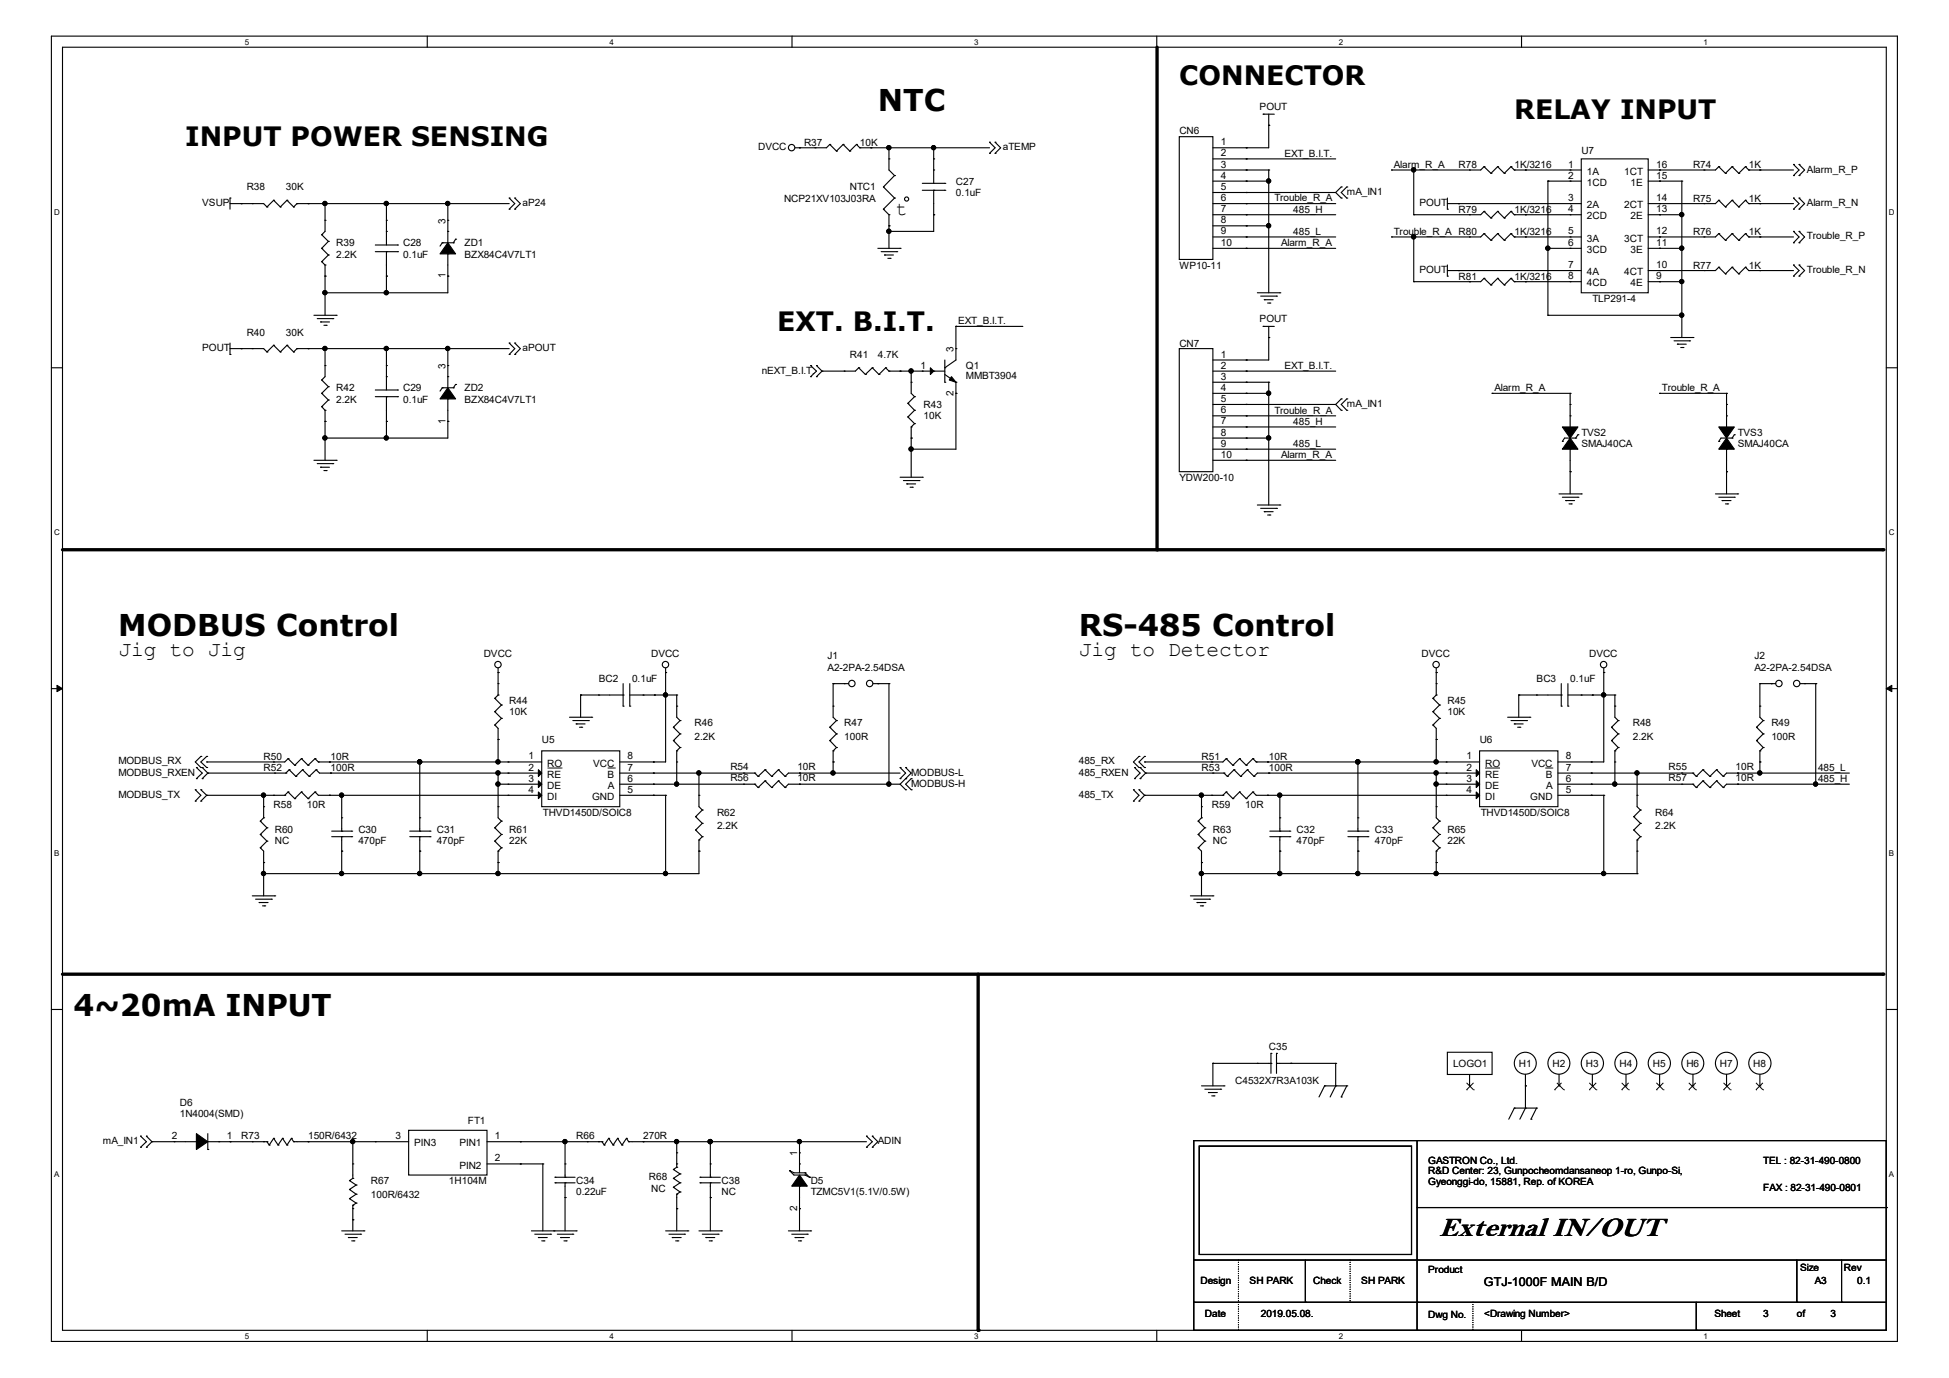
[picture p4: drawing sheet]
<svg xmlns="http://www.w3.org/2000/svg" width="297mm" height="210mm" viewBox="0 0 297 210" stroke-linecap="round" stroke-linejoin="round" font-family="sans-serif">
<defs><g id="words">
<g font-size="4.6">
<text x="133.8" y="16.9">NTC</text>
<text x="18" y="96.9">MODBUS Control</text>
<text x="164.4" y="96.9">RS-485 Control</text>
<text x="11.2" y="154.8">4~20mA INPUT</text>
</g>
<text font-size="4.3" x="219.4" y="188.4">External IN/OUT</text>
<g font-size="4.1">
<text x="179.7" y="13">CONNECTOR</text>
<text x="28.2" y="22.3">INPUT POWER SENSING</text>
<text x="230.8" y="18.1">RELAY INPUT</text>
<text x="118.4" y="50.4">EXT. B.I.T.</text>
</g>
<g font-size="3.2">
<text x="18" y="99.9">Jig to Jig</text>
<text x="164.4" y="99.9">Jig to Detector</text>
</g>
<text font-size="3" x="136.5" y="32.8">t</text>
<text font-size="1.9" x="226.1" y="195.9">GTJ-1000F MAIN B/D</text>
<g font-size="1.5">
<text x="192" y="16.8">POUT</text>
<text x="115.5" y="22.9">DVCC</text>
<text x="122.5" y="22.2">R37</text>
<text x="131" y="22.2">10K</text>
<text x="152.8" y="22.9">aTEMP</text>
<text x="179.7" y="20.5">CN6</text>
<text x="186" y="22.1">1</text>
<text x="186" y="23.8">2</text>
<text x="195.7" y="23.9">EXT_B.I.T.</text>
<text x="241" y="23.4">U7</text>
<text x="37.6" y="29">R38</text>
<text x="43.6" y="29">30K</text>
<text x="129.5" y="29">NTC1</text>
<text x="145.7" y="28.2">C27</text>
<text x="145.7" y="29.9">0.1uF</text>
<text x="186" y="25.5">3</text>
<text x="186" y="27.2">4</text>
<text x="186" y="29">5</text>
<text x="205.2" y="29.7">mA_IN1</text>
<text x="212.4" y="25.6">Alarm_R_A</text>
<text x="222.3" y="25.6">R78</text>
<text x="230.8" y="25.6">1K/3216</text>
<text x="238.9" y="25.5">1</text>
<text x="238.9" y="27.2">2</text>
<text x="241.8" y="26.6">1A</text>
<text x="241.8" y="28.3">1CD</text>
<text x="247.5" y="26.6">1CT</text>
<text x="248.5" y="28.3">1E</text>
<text x="252.4" y="27.2">15</text>
<text x="252.4" y="25.5">16</text>
<text x="258" y="25.6">R74</text>
<text x="266.5" y="25.6">1K</text>
<text x="275.4" y="26.3">Alarm_R_P</text>
<text x="30.8" y="31.4">VSUP</text>
<text x="67.9" y="34.1" transform="rotate(-90 67.9 34.1)">3</text>
<text x="79.6" y="31.4">aP24</text>
<text x="119.5" y="30.7">NCP21XV103J03RA</text>
<text x="186" y="30.6">6</text>
<text x="186" y="32.3">7</text>
<text x="186" y="34">8</text>
<text x="186" y="35.7">9</text>
<text x="194.2" y="30.7">Trouble_R_A</text>
<text x="197.1" y="32.4">485_H</text>
<text x="197.1" y="35.8">485_L</text>
<text x="212.4" y="35.8">Trouble_R_A R80</text>
<text x="216.3" y="31.4">POUT</text>
<text x="222.3" y="32.4">R79</text>
<text x="230.8" y="35.8">1K/3216</text>
<text x="230.8" y="32.4">1K/3216</text>
<text x="238.9" y="30.6">3</text>
<text x="238.9" y="32.3">4</text>
<text x="238.9" y="35.7">5</text>
<text x="241.8" y="31.7">2A</text>
<text x="241.8" y="33.4">2CD</text>
<text x="247.5" y="31.7">2CT</text>
<text x="248.5" y="33.4">2E</text>
<text x="252.4" y="35.7">12</text>
<text x="252.4" y="32.3">13</text>
<text x="252.4" y="30.6">14</text>
<text x="258" y="30.7">R75</text>
<text x="258" y="35.8">R76</text>
<text x="266.5" y="30.7">1K</text>
<text x="266.5" y="35.8">1K</text>
<text x="275.4" y="31.4">Alarm_R_N</text>
<text x="51.2" y="37.5">R39</text>
<text x="51.2" y="39.2">2.2K</text>
<text x="61.4" y="37.5">C28</text>
<text x="61.4" y="39.2">0.1uF</text>
<text x="70.8" y="37.5">ZD1</text>
<text x="70.8" y="39.2">BZX84C4V7LT1</text>
<text x="179.7" y="40.9">WP10-11</text>
<text x="186" y="37.5">10</text>
<text x="195.2" y="37.5">Alarm_R_A</text>
<text x="216.3" y="41.6">POUT</text>
<text x="238.9" y="37.5">6</text>
<text x="238.9" y="40.9">7</text>
<text x="241.8" y="36.8">3A</text>
<text x="241.8" y="38.6">3CD</text>
<text x="241.8" y="42">4A</text>
<text x="247.5" y="42">4CT</text>
<text x="247.5" y="36.8">3CT</text>
<text x="248.5" y="38.6">3E</text>
<text x="252.4" y="40.9">10</text>
<text x="252.4" y="37.5">11</text>
<text x="258" y="40.9">R77</text>
<text x="266.5" y="40.9">1K</text>
<text x="275.4" y="41.6">Trouble_R_N</text>
<text x="275.4" y="36.5">Trouble_R_P</text>
<text x="67.9" y="42.4" transform="rotate(-90 67.9 42.4)">1</text>
<text x="222.3" y="42.6">R81</text>
<text x="230.8" y="42.6">1K/3216</text>
<text x="238.9" y="42.5">8</text>
<text x="241.8" y="43.6">4CD</text>
<text x="242.7" y="46">TLP291-4</text>
<text x="248.5" y="43.6">4E</text>
<text x="252.4" y="42.5">9</text>
<text x="30.8" y="53.5">POUT</text>
<text x="37.6" y="51.1">R40</text>
<text x="43.6" y="51.1">30K</text>
<text x="79.6" y="53.5">aPOUT</text>
<text x="145.3" y="53.7" transform="rotate(-90 145.3 53.7)">3</text>
<text x="146" y="49.4">EXT_B.I.T.</text>
<text x="179.7" y="52.8">CN7</text>
<text x="192" y="49.1">POUT</text>
<text x="51.2" y="59.6">R42</text>
<text x="61.4" y="59.6">C29</text>
<text x="67.9" y="56.2" transform="rotate(-90 67.9 56.2)">3</text>
<text x="70.8" y="59.6">ZD2</text>
<text x="116.1" y="56.9">nEXT_B.I.T.</text>
<text x="129.5" y="54.5">R41</text>
<text x="133.8" y="54.5">4.7K</text>
<text x="140.3" y="56.2">1</text>
<text x="147.2" y="56.3">Q1</text>
<text x="147.2" y="57.8">MMBT3904</text>
<text x="186" y="54.5">1</text>
<text x="186" y="56.2">2</text>
<text x="186" y="57.9">3</text>
<text x="186" y="59.6">4</text>
<text x="195.7" y="56.2">EXT_B.I.T.</text>
<text x="227.7" y="59.6">Alarm_R_A</text>
<text x="253.3" y="59.6">Trouble_R_A</text>
<text x="51.2" y="61.3">2.2K</text>
<text x="61.4" y="61.3">0.1uF</text>
<text x="67.9" y="64.6" transform="rotate(-90 67.9 64.6)">1</text>
<text x="70.8" y="61.3">BZX84C4V7LT1</text>
<text x="140.7" y="62.2">R43</text>
<text x="140.7" y="63.9">10K</text>
<text x="145.3" y="60.3" transform="rotate(-90 145.3 60.3)">2</text>
<text x="186" y="61.3">5</text>
<text x="186" y="63">6</text>
<text x="186" y="64.7">7</text>
<text x="194.2" y="63">Trouble_R_A</text>
<text x="197.1" y="64.7">485_H</text>
<text x="205.2" y="62">mA_IN1</text>
<text x="186" y="66.4">8</text>
<text x="186" y="68.1">9</text>
<text x="186" y="69.8">10</text>
<text x="195.2" y="69.8">Alarm_R_A</text>
<text x="197.1" y="68.1">485_L</text>
<text x="241" y="66.5">TVS2</text>
<text x="241" y="68.2">SMAJ40CA</text>
<text x="264.8" y="66.5">TVS3</text>
<text x="264.8" y="68.2">SMAJ40CA</text>
<text x="179.7" y="73.3">YDW200-10</text>
<text x="73.7" y="100.2">DVCC</text>
<text x="99.2" y="100.2">DVCC</text>
<text x="126.1" y="100.5">J1</text>
<text x="216.6" y="100.2">DVCC</text>
<text x="242.2" y="100.2">DVCC</text>
<text x="267.4" y="100.5">J2</text>
<text x="77.6" y="107.3">R44</text>
<text x="91.2" y="103.9">BC2</text>
<text x="96.3" y="103.9">0.1uF</text>
<text x="126.1" y="102.2">A2-2PA-2.54DSA</text>
<text x="220.6" y="107.3">R45</text>
<text x="234.2" y="103.9">BC3</text>
<text x="239.3" y="103.9">0.1uF</text>
<text x="267.4" y="102.2">A2-2PA-2.54DSA</text>
<text x="77.6" y="109">10K</text>
<text x="82.6" y="113.2">U5</text>
<text x="105.8" y="110.7">R46</text>
<text x="105.8" y="112.7">2.2K</text>
<text x="128.7" y="110.7">R47</text>
<text x="128.7" y="112.7">100R</text>
<text x="220.6" y="109">10K</text>
<text x="225.5" y="113.2">U6</text>
<text x="248.8" y="110.7">R48</text>
<text x="248.8" y="112.7">2.2K</text>
<text x="269.9" y="110.7">R49</text>
<text x="269.9" y="112.7">100R</text>
<text x="18" y="116.5">MODBUS_RX</text>
<text x="18" y="118.2">MODBUS_RXEN</text>
<text x="40.2" y="115.8">R50</text>
<text x="40.2" y="117.5">R52</text>
<text x="50.4" y="115.8">10R</text>
<text x="50.4" y="117.5">100R</text>
<text x="80.5" y="115.7">1</text>
<text x="80.5" y="117.4">2</text>
<text x="80.5" y="119.1">3</text>
<text x="83.4" y="116.8">RO</text>
<text x="83.4" y="118.5">RE</text>
<text x="90.4" y="116.8">VCC</text>
<text x="92.6" y="118.5">B</text>
<text x="95.6" y="115.7">8</text>
<text x="95.6" y="119.1">6</text>
<text x="95.6" y="117.4">7</text>
<text x="111.3" y="117.3">R54</text>
<text x="111.3" y="119">R56</text>
<text x="121.5" y="117.3">10R</text>
<text x="121.5" y="119">10R</text>
<text x="138.9" y="118.2">MODBUS-L</text>
<text x="138.9" y="119.9">MODBUS-H</text>
<text x="164.4" y="116.5">485_RX</text>
<text x="164.4" y="118.2">485_RXEN</text>
<text x="183.1" y="117.5">R53</text>
<text x="183.1" y="115.8">R51</text>
<text x="193.3" y="117.5">100R</text>
<text x="193.3" y="115.8">10R</text>
<text x="223.4" y="115.7">1</text>
<text x="223.4" y="117.4">2</text>
<text x="223.4" y="119.1">3</text>
<text x="226.3" y="116.8">RO</text>
<text x="226.3" y="118.5">RE</text>
<text x="233.4" y="116.8">VCC</text>
<text x="235.6" y="118.5">B</text>
<text x="238.6" y="115.7">8</text>
<text x="238.6" y="119.1">6</text>
<text x="238.6" y="117.4">7</text>
<text x="254.3" y="119">R57</text>
<text x="254.3" y="117.3">R55</text>
<text x="264.5" y="119">10R</text>
<text x="264.5" y="117.3">10R</text>
<text x="277" y="117.5">485_L</text>
<text x="277" y="119.2">485_H</text>
<text x="18" y="121.6">MODBUS_TX</text>
<text x="41.7" y="123.1">R58</text>
<text x="46.8" y="123.1">10R</text>
<text x="80.5" y="120.8">4</text>
<text x="82.7" y="124.3">THVD1450D/SOIC8</text>
<text x="83.4" y="121.9">DI</text>
<text x="83.4" y="120.2">DE</text>
<text x="90.2" y="121.9">GND</text>
<text x="92.6" y="120.2">A</text>
<text x="95.6" y="120.8">5</text>
<text x="109.3" y="124.3">R62</text>
<text x="164.4" y="121.6">485_TX</text>
<text x="184.7" y="123.1">R59</text>
<text x="189.7" y="123.1">10R</text>
<text x="223.4" y="120.8">4</text>
<text x="225.6" y="124.3">THVD1450D/SOIC8</text>
<text x="226.3" y="121.9">DI</text>
<text x="226.3" y="120.2">DE</text>
<text x="233.2" y="121.9">GND</text>
<text x="235.6" y="120.2">A</text>
<text x="238.6" y="120.8">5</text>
<text x="252.2" y="124.3">R64</text>
<text x="41.9" y="126.9">R60</text>
<text x="41.9" y="128.6">NC</text>
<text x="54.6" y="126.9">C30</text>
<text x="54.6" y="128.6">470pF</text>
<text x="66.6" y="126.9">C31</text>
<text x="66.6" y="128.6">470pF</text>
<text x="77.6" y="126.9">R61</text>
<text x="77.6" y="128.6">22K</text>
<text x="109.3" y="126.4">2.2K</text>
<text x="184.8" y="126.9">R63</text>
<text x="184.8" y="128.6">NC</text>
<text x="197.6" y="126.9">C32</text>
<text x="197.6" y="128.6">470pF</text>
<text x="209.5" y="126.9">C33</text>
<text x="209.5" y="128.6">470pF</text>
<text x="220.6" y="126.9">R65</text>
<text x="220.6" y="128.6">22K</text>
<text x="252.2" y="126.4">2.2K</text>
<text x="193.3" y="160.1">C35</text>
<text x="188.2" y="165.1">C4532X7R3A103K</text>
<text x="221.4" y="162.6">LOGO1</text>
<text x="231.5" y="162.6">H1</text>
<text x="236.6" y="162.6">H2</text>
<text x="241.7" y="162.6">H3</text>
<text x="246.8" y="162.6">H4</text>
<text x="251.9" y="162.6">H5</text>
<text x="257" y="162.6">H6</text>
<text x="262.1" y="162.6">H7</text>
<text x="267.2" y="162.6">H8</text>
<text x="26.2" y="173.6">2</text>
<text x="27.4" y="168.6">D6</text>
<text x="27.4" y="170.3">1N4004(SMD)</text>
<text x="34.5" y="173.6">1</text>
<text x="36.7" y="173.7">R73</text>
<text x="47" y="173.7">150R/6432</text>
<text x="60.2" y="173.6">3</text>
<text x="71.3" y="171.3">FT1</text>
<text x="75.4" y="173.6">1</text>
<text x="87.8" y="173.7">R66</text>
<text x="98" y="173.7">270R</text>
<text x="15.7" y="174.3">mA_IN1</text>
<text x="63.1" y="174.7">PIN3</text>
<text x="70" y="174.7">PIN1</text>
<text x="70" y="178.1">PIN2</text>
<text x="75.4" y="177">2</text>
<text x="98.9" y="179.8">R68</text>
<text x="121.5" y="176.2" transform="rotate(-90 121.5 176.2)">1</text>
<text x="133.8" y="174.3">ADIN</text>
<text x="217.6" y="177.4">GASTRON Co., Ltd.</text>
<text x="217.6" y="179">R&amp;D Center: 23, Gunpocheomdansaneop 1-ro, Gunpo-Si,</text>
<text x="268.7" y="177.4">TEL : 82-31-490-0800</text>
<text x="56.5" y="180.5">R67</text>
<text x="56.5" y="182.5">100R/6432</text>
<text x="68.4" y="180.5">1H104M</text>
<text x="87.8" y="180.5">C34</text>
<text x="87.8" y="182.2">0.22uF</text>
<text x="99.2" y="181.7">NC</text>
<text x="109.9" y="180.5">C38</text>
<text x="109.9" y="182.2">NC</text>
<text x="121.5" y="184.5" transform="rotate(-90 121.5 184.5)">2</text>
<text x="123.5" y="180.5">D5</text>
<text x="123.5" y="182.2">TZMC5V1(5.1V/0.5W)</text>
<text x="217.6" y="180.6">Gyeonggi-do, 15881, Rep. of KOREA</text>
<text x="268.7" y="181.5">FAX : 82-31-490-0801</text>
<text x="182.9" y="195.6">Design</text>
<text x="190.4" y="195.6">SH PARK</text>
<text x="200.1" y="195.6">Check</text>
<text x="207.4" y="195.6">SH PARK</text>
<text x="217.6" y="193.9">Product</text>
<text x="274.3" y="193.8">Size</text>
<text x="276.5" y="195.6">A3</text>
<text x="281" y="193.8">Rev</text>
<text x="283" y="195.6">0.1</text>
<text x="183.6" y="200.7">Date</text>
<text x="192.1" y="200.7">2019.05.08.</text>
<text x="217.6" y="200.9">Dwg No.</text>
<text x="226.2" y="200.7">&lt;Drawing Number&gt;</text>
<text x="261.3" y="200.7">Sheet</text>
<text x="268.7" y="200.7">3</text>
<text x="273.8" y="200.7">of</text>
<text x="279" y="200.7">3</text>
</g>
<g font-size="1.2">
<text x="37.3" y="6.8">5</text>
<text x="92.9" y="6.8">4</text>
<text x="148.5" y="6.8">3</text>
<text x="204" y="6.8">2</text>
<text x="259.6" y="6.8">1</text>
<text x="8.3" y="32.7">D</text>
<text x="287.8" y="32.7">D</text>
<text x="8.3" y="81.6">C</text>
<text x="287.8" y="81.6">C</text>
<text x="8.3" y="130.5">B</text>
<text x="287.8" y="130.5">B</text>
<text x="8.3" y="179.4">A</text>
<text x="287.8" y="179.4">A</text>
<text x="37.3" y="204">5</text>
<text x="92.9" y="204">4</text>
<text x="148.5" y="204">3</text>
<text x="204" y="204">2</text>
<text x="259.6" y="204">1</text>
</g>
</g></defs>
<path d="M7.8 5.5h281.3v198.9h-281.3zM9.5 7.2h277.9v195.5h-277.9z" fill="none" stroke="#000" stroke-width=".17"/>
<g fill="#fff">
<path d="M37.3 5.7h.6v1.3h-.6z"/>
<path d="M37.3 202.9h.6v1.4h-.6z"/>
</g>
<path d="M65.1 5.5v1.7M65.1 202.7v1.7" fill="none" stroke="#000" stroke-width=".17"/>
<g fill="#fff">
<path d="M92.9 5.7h.6v1.3h-.6z"/>
<path d="M92.9 202.9h.6v1.4h-.6z"/>
</g>
<path d="M120.7 5.5v1.7M120.7 202.7v1.7" fill="none" stroke="#000" stroke-width=".17"/>
<g fill="#fff">
<path d="M148.5 5.7h.6v1.3h-.6z"/>
<path d="M148.5 202.9h.6v1.4h-.6z"/>
</g>
<path d="M176.3 5.5v1.7M176.3 202.7v1.7" fill="none" stroke="#000" stroke-width=".17"/>
<g fill="#fff">
<path d="M204 5.7h.7v1.3h-.7z"/>
<path d="M204 202.9h.7v1.4h-.7z"/>
</g>
<path d="M231.9 5.5v1.7M231.9 202.7v1.7" fill="none" stroke="#000" stroke-width=".17"/>
<g fill="#fff">
<path d="M259.6 5.7h.7v1.3h-.7z"/>
<path d="M259.6 202.9h.7v1.4h-.7z"/>
<path d="M8.3 31.6h.8v1.4h-.8z"/>
<path d="M287.9 31.6h.8v1.4h-.8z"/>
<path d="M8.3 80.5h.8v1.3h-.8z"/>
<path d="M287.9 80.5h.8v1.3h-.8z"/>
</g>
<path d="M7.8 56h1.7M287.4 56h1.7" fill="none" stroke="#000" stroke-width=".17"/>
<g fill="#fff">
<path d="M8.3 129.4h.7v1.3h-.7z"/>
<path d="M287.9 129.4h.7v1.3h-.7z"/>
</g>
<path d="M7.8 104.9h1.7M287.4 104.9h1.7" fill="none" stroke="#000" stroke-width=".17"/>
<path d="M8.7 104.4l.8 .5-.8 .5zM287.4 104.9l.9-.5v1z" fill="#000" stroke="#000" stroke-width=".15"/>
<g fill="#fff">
<path d="M8.3 178.3h.7v1.3h-.7z"/>
<path d="M287.9 178.3h.7v1.3h-.7z"/>
</g>
<g fill="none" stroke="#000" stroke-width=".17">
<path d="M192.5 17.4h.1M192.5 17.4h1.7M193.3 19.1h.1M193.3 17.4v5.1h-8.5M35.1 30.2h.1M35.1 31h5.1l.5 .5M35.1 30.2v1.7M36.7 31h.1M38.4 31h.1M40.7 31.5h.1M41.7 30.5h.1M41.7 30.5l-1 1"/>
<path d="M41.7 30.5l1 1M42.7 31.5h.1M43.7 30.5h.1M43.7 30.5l-1 1M43.7 30.5l1 1M44.7 31.5h.1M45.3 31h.1M45.3 31h32.3M45.3 31l-.6 .5M46.9 31h.1M49 35.8h.1M49 37.8h.1"/>
<path d="M49 39.9h.1M49 35.8l1 1M49 37.8l1 1.1M49 39.9l.5 .5M49.5 31h.1M49.5 33.6h.1M49.5 31v4.3l-.5 .5M50 36.8h.1M50 38.9h.1M50 36.8l-1 1M50 38.9l-1 1M57.2 38.4h3.4"/>
<path d="M57.2 37.3h3.4M58.9 31h.1M58.9 38.4h.1M58.9 35.3h.1M58.9 33.6h.1M58.9 31v6.3M58.9 38.4v6.2M60.6 37.3h.1M60.6 38.4h.1M68.2 31h.1M68.2 31v2.6M77.6 30.2h.1"/>
<path d="M77.6 31.9h.1M77.6 30.2l.8 .8-.8 .9M78.4 30.2h.1M78.4 31.9h.1M78.4 30.2l.9 .8-.9 .9M121.2 22.5h3M121.8 22.5h.1M132.7 22.5h.1M132.7 22.5h18.1M133.8 37.8h3.4M134.3 38.4h2.4M134.6 28.5h.1"/>
<path d="M134.6 31.9h.1M134.6 28.5l1.7 1.7M134.6 31.9l.9 .8M134.8 38.9h.1M134.8 38.9h1.3M135.3 39.4h.3M135.5 22.5h.1M135.5 35.3h.1M135.5 34.4h.1M135.5 32.7h.1M135.5 24.2h.1M135.5 22.5v3.4l.8 .9"/>
<path d="M135.5 32.7v5.1M135.6 39.4h.1M136.3 26.8h.1M136.3 30.2h.1M136.3 26.8l-1.7 1.7M136.3 30.2l-1.7 1.7M136.7 38.4h.1M137.2 37.8h.1M140.5 27.9h3.5M140.5 29h3.5M142.3 22.5h.1M142.3 32.7h.1"/>
<path d="M142.3 29h.1M142.3 25.9h.1M142.3 24.2h.1M142.3 22.5v5.4M142.3 29v6.3h-6.8M144 27.9h.1M144 29h.1M150.8 21.7h.1M150.8 23.4h.1M150.8 21.7l.8 .8-.8 .9M151.6 21.7h.1M151.6 23.4h.1"/>
<path d="M151.6 21.7l.9 .8-.9 .9M179.7 20.8h5.1v18.7h-5.1zM184.8 31h18.7M184.8 24.2h18.7M184.8 25.9h8.5M184.8 27.6h8.5M184.8 29.3h18.7M184.8 32.7h18.7M184.8 34.4h8.5M184.8 36.1h18.7M184.8 37.8h18.7M189.9 22.5h.1"/>
<path d="M189.9 24.2h.1M189.9 25.9h.1M189.9 27.6h.1M189.9 29.3h.1M189.9 31h.1M189.9 32.7h.1M189.9 34.4h.1M189.9 36.1h.1M189.9 37.8h.1M193.3 25.9h.1M193.3 34.4h.1M193.3 27.6h.1"/>
<path d="M193.3 25.9v18.7M203.5 29.3l.9 .9M204.4 28.5h.1M204.4 30.2h.1M204.4 28.5l-.9 .8M205.2 30.2h.1M205.2 28.5h.1M205.2 28.5l-.8 .8 .8 .9M212 25.9h.1M212 36.1h.1M212 36.1h11.9M215.4 25.9h.1"/>
<path d="M215.4 36.1h.1M215.4 32.7h.1M215.4 32.7h8.5M215.4 25.9v6.8M215.4 36.1v6.8M220.6 31.9h.1M220.6 31h20.4M220.6 30.2v1.7M222.2 31h.1M223.9 25.9h.1M226.1 25.4h.1M226.1 25.4l-.5 .5h-13.6"/>
<path d="M226.1 25.4l1.1 1M227.2 26.4h.1M228.2 25.4h.1M228.2 25.4l-1 1M228.2 25.4l1 1M229.2 26.4h.1M230.3 25.4h.1M230.3 25.4l-1.1 1M230.3 25.4l.5 .5M230.8 25.9h.1M230.8 25.9h10.2M232.5 25.9h.1"/>
<path d="M232.5 32.7h.1M232.5 36.1h.1M232.5 32.7h8.5M232.5 36.1h8.5M235.9 27.6h.1M235.9 37.8h.1M235.9 27.6h5.1M235.9 37.8h5.1M235.9 27.6v20.4M239.3 25.9h.1M239.3 27.6h.1M239.3 31h.1"/>
<path d="M239.3 32.7h.1M239.3 36.1h.1M239.3 37.8h.1M241 24.2h10.2v20.4h-10.2zM251.2 25.9h8.5M251.2 27.6h5.1M251.2 32.7h5.1M251.2 37.8h5.1M252.9 25.9h.1M252.9 31h.1M252.9 36.1h.1M252.9 27.6h.1"/>
<path d="M252.9 32.7h.1M252.9 37.8h.1M256.3 27.6h.1M256.3 32.7h.1M256.3 37.8h.1M256.3 27.6v23.8M259.7 31h.1M259.7 36.1h.1M261.9 30.5h.1M261.9 35.6h.1M261.9 30.5l-.5 .5h-10.2M261.9 35.6l-.5 .5h-10.2"/>
<path d="M261.9 30.5l1 1M261.9 35.6l1 1M262.9 31.5h.1M262.9 36.6h.1M263.9 30.5h.1M263.9 35.6h.1M263.9 30.5l-1 1M263.9 30.5l1.1 1M263.9 35.6l-1 1M263.9 35.6l1.1 1M265 31.5h.1M265 36.6h.1"/>
<path d="M266 30.5h.1M266 35.6h.1M266 30.5l-1 1M266 30.5l.5 .5M266 35.6l-1 1M266 35.6l.5 .5M266.5 31h.1M266.5 36.1h.1M266.5 31h6.8M266.5 36.1h6.8M268.2 25.9h.1M268.2 31h.1"/>
<path d="M268.2 36.1h.1M268.2 25.9h5.1M273.3 30.2h.1M273.3 31.9h.1M273.3 25.1h.1M273.3 26.8h.1M273.3 35.3h.1M273.3 37h.1M273.3 30.2l.9 .8-.9 .9M273.3 25.1l.9 .8-.9 .9M273.3 35.3l.9 .8-.9 .9M274.2 30.2h.1"/>
<path d="M274.2 31.9h.1M274.2 25.1h.1M274.2 26.8h.1M274.2 35.3h.1M274.2 37h.1M274.2 30.2l.8 .8-.8 .9M274.2 25.1l.8 .8-.8 .9M274.2 35.3l.8 .8-.8 .9M35.1 54h.1M35.1 53.1h5.1l.5 .5M35.1 52.3v1.7M36.7 53.1h.1"/>
<path d="M38.4 53.1h.1M40.7 53.6h.1M41.7 52.6h.1M41.7 52.6l-1 1M41.7 52.6l1 1M42.7 53.6h.1M43.7 52.6h.1M43.7 52.6l-1 1M43.7 52.6l1 1M44.7 53.6h.1M45.3 53.1h.1M45.3 53.1h32.3"/>
<path d="M45.3 53.1l-.6 .5M46.9 53.1h.1M47.8 48h3.4M48.3 48.6h2.4M48.9 49.1h.1M48.9 49.1h1.3M49.4 49.6h.3M49.5 44.6h.1M49.5 42.1h.1M49.5 53.1h.1M49.5 40.4h.1M49.5 40.4v7.6"/>
<path d="M49.5 53.1v2.6M49.7 49.6h.1M50.7 48.6h.1M51.2 48h.1M57.2 59.4h3.4M58.9 42.1h.1M58.9 44.6h.1M58.9 53.1h.1M58.9 57.4h.1M58.9 55.7h.1M58.9 53.1v6.3M60.6 59.4h.1"/>
<path d="M67.4 59.1h.1M67.4 59.1l-.3 .5M67.4 59.1h1.7M68.2 42.1h.1M68.2 53.1h.1M68.2 57.4h.1M68.2 55.7h.1M68.2 42.1v2.5h-18.7M68.2 53.1v6M69.1 59.1h.1M69.4 58.6h.1M69.4 58.6l-.3 .5"/>
<path d="M77.6 52.3h.1M77.6 54h.1M77.6 52.3l.8 .8-.8 .9M78.4 52.3h.1M78.4 54h.1M78.4 52.3l.9 .8-.9 .9M123.5 57.4h.1M123.5 55.7h.1M123.5 55.7l.9 .9-.9 .8M124.4 55.7h.1M124.4 57.4h.1M124.4 55.7l.9 .9"/>
<path d="M125.3 56.6h.1M125.3 56.6l-.9 .8M128.7 56.6h.1M130.9 56h.1M130.9 56l-.6 .6h-5M130.9 56l1 1.1M131.9 57.1h.1M132.9 56h.1M132.9 56l-1 1.1M132.9 56l1 1.1M133.9 57.1h.1M135 56h.1"/>
<path d="M135 56l-1.1 1.1M135 56l.5 .6M135.5 56.6h.1M135.5 56.6h8.5M137.2 56.6h.1M138.9 56.6h.1M138.9 58.3h.1M138.9 56.6v3.3l.5 .6M140.5 56.6h.1M142.3 56.6h.1M144 56h.1M144 58.3h.1"/>
<path d="M144 57.1l1.7 1.2M144 54.9v3.4M145.7 59.9h.1M145.7 49.7h.1M145.7 58.3h.1M145.7 53.1h.1M145.7 49.7v5.2l-1.7 1.1M145.7 58.3v10.2h-6.8M145.7 49.7h10.2M189.9 54.9h.1M189.9 56.6h.1M189.9 58.3h.1"/>
<path d="M189.9 59.9h.1M189.9 56.6h13.6M189.9 58.3h3.4M189.9 59.9h3.4M191.6 44.6h3.4M192.1 45.1h2.4M192.5 49.7h.1M192.5 49.7h1.7M192.7 45.7h.1M192.7 45.7h1.3M193.2 46.2h.3M193.3 51.4h.1"/>
<path d="M193.3 58.3h.1M193.3 59.9h.1M193.3 49.7v5.2h-3.4M193.3 58.3v18.7M193.5 46.2h.1M194.5 45.1h.1M195 44.6h.1M215.4 42.9h.1M215.4 42.9h8.5M220.6 42.1h.1M220.6 41.2h20.4M220.6 40.4v1.7"/>
<path d="M222.2 41.2h.1M223.9 42.9h.1M227.4 59.9h.1M227.4 59.9h11.9M232.5 42.9h.1M232.5 42.9h8.5M235.9 48h.1M235.9 48h20.4M239.3 59.9h.1M239.3 41.2h.1M239.3 42.9h.1M239.3 59.9v5.2"/>
<path d="M251.2 41.2h8.5M251.2 42.9h5.1M252.9 41.2h.1M252.9 42.9h.1M252.9 59.9h.1M252.9 59.9h10.2M254.6 51.4h3.4M255.1 51.9h2.4M255.6 52.5h.1M255.6 52.5h1.4M256.1 53h.4M256.3 48h.1"/>
<path d="M256.3 42.9h.1M256.5 53h.1M257.5 51.9h.1M258 51.4h.1M263.1 59.9h.1M263.1 59.9v5.2M268.2 41.2h.1M268.2 41.2h5.1M273.3 40.4h.1M273.3 42.1h.1M273.3 40.4l.9 .8-.9 .9M274.2 40.4h.1"/>
<path d="M274.2 42.1h.1M274.2 40.4l.8 .8-.8 .9M47.8 70.1h3.4M48.3 70.7h2.4M48.9 71.2h.1M48.9 71.2h1.3M49.4 71.7h.3M49.5 66.8h.1M49.5 64.2h.1M49.5 64.2v5.9M49.7 71.7h.1M50.7 70.7h.1"/>
<path d="M51.2 70.1h.1M57.2 60.5h3.4M58.9 64.2h.1M58.9 66.8h.1M58.9 60.5h.1M58.9 60.5v6.3M60.6 60.5h.1M68.2 64.2h.1M68.2 60.8h.1M68.2 60.8v6h-18.7M137.2 72.7h3.3M137.7 73.2h2.3"/>
<path d="M138.2 73.7h.1M138.2 73.7h1.3M138.3 61.5h.1M138.3 63.5h.1M138.3 61.5l1.1 1M138.3 63.5l1.1 1.1M138.7 74.3h.3M138.9 66.8h.1M138.9 68.5h.1M138.9 65.1h.1M138.9 65.1v7.6M139 74.3h.1"/>
<path d="M139.4 60.5h.1M139.4 62.5h.1M139.4 64.6h.1M139.4 60.5l-1.1 1M139.4 62.5l-1.1 1M139.4 64.6l-.5 .5M140 73.2h.1M140.5 72.7h.1M189.9 61.6h.1M189.9 63.4h.1M189.9 65.1h.1M189.9 66.8h.1"/>
<path d="M189.9 68.5h.1M189.9 70.1h.1M189.9 66.8h3.4M189.9 68.5h13.6M189.9 61.6h13.6M189.9 63.4h13.6M189.9 65.1h13.6M189.9 70.1h13.6M191.6 77h3.4M192.1 77.5h2.4M192.7 78h.1M192.7 78h1.3"/>
<path d="M193.2 78.5h.3M193.3 66.8h.1M193.5 78.5h.1M194.5 77.5h.1M195 77h.1M203.5 61.6l.9 .9M204.4 60.8h.1M204.4 62.5h.1M204.4 60.8l-.9 .8M205.2 62.5h.1M205.2 60.8h.1M205.2 60.8l-.8 .8 .8 .9"/>
<path d="M237.6 75.3h3.4M238.1 67.3h.1M238.1 75.8h2.4M238.6 76.3h.1M238.6 76.3h1.3M239.1 76.8h.3M239.3 71.9h.1M239.3 68.5h.1M239.3 63.4h.1M239.3 61.6h.1M239.3 68.5v6.8M239.4 76.8h.1"/>
<path d="M240.1 66.8h.1M240.1 66.8h-1.7l-.3 .5M240.5 75.8h.1M240.5 66.3h.1M240.5 66.3l-.4 .5M241 75.3h.1M261.4 75.3h3.4M261.9 67.3h.1M261.9 75.8h2.4M262.4 76.3h.1M262.4 76.3h1.4M262.9 76.8h.4"/>
<path d="M263.1 71.9h.1M263.1 68.5h.1M263.1 63.4h.1M263.1 61.6h.1M263.1 68.5v6.8M263.3 76.8h.1M263.9 66.8h.1M263.9 66.8h-1.6l-.4 .5M264.3 75.8h.1M264.3 66.3h.1M264.3 66.3l-.4 .5M264.8 75.3h.1"/>
<path d="M29.9 117h.1M29.9 118.7h.1M29.9 117l.9 .8-.9 .9M30.6 115.3h.1M30.6 117h.1M30.6 115.3l-.8 .8 .8 .9M30.8 118.7h.1M30.8 117h.1M30.8 117l.9 .8M31.5 116.1h.1M31.5 115.3h.1M31.5 117h.1"/>
<path d="M31.5 115.3l-.9 .8 .9 .9M31.7 117.8h.1M31.7 117.8h10.2M31.7 117.8l-.9 .9M41.7 116.1h.1M43.9 115.6h.1M43.9 115.6l-.5 .5h-11.9M43.9 115.6l1 1M44.9 116.6h.1M45.9 115.6h.1M45.9 115.6l-1 1M45.9 115.6l1 1"/>
<path d="M46.9 116.6h.1M48 115.6h.1M48 115.6l-1.1 1M48 115.6l.5 .5M48.5 116.1h.1M48.5 116.1h28.9M50.2 116.1h.1M50.4 117.8h.1M50.4 117.8h27M64 116.1h.1M64 116.1v10.6M75.9 117.8h.1"/>
<path d="M75.9 119.5h.1M75.9 116.1h.1M75.9 102.5h.1M75.9 112.7h.1M75.9 101.8v2.4M75.9 112.7v3.4M75.9 117.8v6.8l.5 .5M75.9 119.5h1.5M86.8 109.3h3.4M87.3 109.8h2.4M87.8 110.3h.1M87.8 110.3h1.4"/>
<path d="M88.3 110.8h.3M88.5 105.9h.1M88.5 105.9h2.7M88.5 105.9v3.4M88.6 110.8h.1M89.7 109.8h.1M90.2 109.3h.1M99.6 116.1h.1M99.6 119.5h.1M99.6 117.8h.1M99.6 117.8h15.4M99.6 119.5h15.4"/>
<path d="M99.7 105.9h.1M99.7 105.9h3.4M101.4 102.5h.1M101.4 105.9h.1M101.4 101.8v14.3h-1.8M102.6 110.8h.1M102.6 112.9h.1M102.6 110.8l1 1M102.6 112.9l1 1M103.1 119.5h.1M103.1 105.9h.1M103.1 114.4h.1"/>
<path d="M103.1 107.6h.1M103.1 116.1h.1M103.1 105.9v3.4l.5 .5M103.1 114.4v5.1M103.6 109.8h.1M103.6 111.8h.1M103.6 113.9h.1M103.6 109.8l-1 1M103.6 111.8l-1 1.1M103.6 113.9l-.5 .5M106.5 117.8h.1M106.5 117.8v5.1l.5 .5"/>
<path d="M113.3 117.8h.1M113.3 119.5h.1M115 117.8h.1M115 119.5h.1M115 117.8l.5 .5M115 119.5l.5 .5M115.5 118.3h.1M116.6 117.3h.1M116.6 119h.1M116.6 117.3l1 1M116.6 117.3l-1.1 1M116.6 119l1 1"/>
<path d="M116.6 119l-1.1 1M117.6 118.3h.1M118.6 117.3h.1M118.6 119h.1M118.6 117.3l1 1M118.6 117.3l-1 1M118.6 119l1 1M118.6 119l-1 1M119.6 118.3h.1M121.8 117.8h.1M121.8 119.5h.1M126.4 110.8h.1"/>
<path d="M126.4 112.9h.1M126.4 110.8l1.1 1M126.4 112.9l1.1 1M127 117.8h.1M127 104.2h.1M127 116.1h.1M127 114.4h.1M127 107.6h.1M127 104.2h1.7M127 104.2v5.1l.5 .5M127 114.4v3.4M127.5 109.8h.1"/>
<path d="M127.5 111.8h.1M127.5 113.9h.1M127.5 109.8l-1.1 1M127.5 111.8l-1.1 1.1M127.5 113.9l-.5 .5M133.8 104.2h.1M133.8 104.2h1.7M135.5 119.5h.1M135.5 104.2h.1M135.5 104.2v15.3M137.2 117h.1M137.2 118.7h.1"/>
<path d="M137.2 117.8h-17.1l-.5 .5M137.2 119.5h-17.1l-.5 .5M137.2 117l.8 .8-.8 .9M137.2 119.5l.8 .9M138 117h.1M138 118.7h.1M138 117l.9 .8-1.7 1.7M138.9 118.7h.1M138.9 118.7l-.9 .8 .9 .9M172.9 117h.1M172.9 118.7h.1M172.9 117l.8 .8-.8 .9"/>
<path d="M173.6 115.3h.1M173.6 117h.1M173.6 115.3l-.9 .8 .9 .9M173.7 118.7h.1M173.7 117h.1M173.7 117l.9 .8M174.4 116.1h.1M174.4 115.3h.1M174.4 117h.1M174.4 115.3l-.8 .8 .8 .9M174.6 117.8h.1M174.6 117.8h11.9"/>
<path d="M174.6 117.8l-.9 .9M184.7 116.1h.1M184.8 117.8h.1M186.5 117.8h.1M186.5 117.8l.5 .5M186.9 115.6h.1M186.9 115.6l-.5 .5h-12M186.9 115.6l1 1M187 118.3h.1M187.9 116.6h.1M188 117.3h.1M188 117.3l1.1 1"/>
<path d="M188 117.3l-1 1M188.9 115.6h.1M188.9 115.6l-1 1M188.9 115.6l1 1M189.1 118.3h.1M189.9 116.6h.1M190.1 117.3h.1M190.1 117.3l1 1M190.1 117.3l-1 1M190.9 115.6h.1M190.9 115.6l-1 1M190.9 115.6l.5 .5"/>
<path d="M191.1 118.3h.1M191.4 116.1h.1M191.4 116.1h34.1M193.2 116.1h.1M193.3 117.8h.1M206.9 116.1h.1M206.9 116.1v10.6M218.4 110.5h.1M218.4 108.5h.1M218.4 106.4h.1M218.4 110.5l.5 .5v5.1M218.4 108.5l1 1"/>
<path d="M218.4 106.4l1 1M218.9 117.8h.1M218.9 119.5h.1M218.9 116.1h.1M218.9 102.5h.1M218.9 112.7h.1M218.9 105.9h.1M218.9 104.2h.1M218.9 119.5h6.6M218.9 101.8v4.1M218.9 117.8v5.1M218.9 105.9l-.5 .5"/>
<path d="M219.4 109.5h.1M219.4 107.4h.1M219.4 109.5l-1 1M219.4 107.4l-1 1.1M220.4 116.1h.1M220.4 117.8h.1M220.4 119.5h.1M225.5 114.4h11.9v8.5h-11.9zM225.5 117.8h-33.9l-.5 .5M229.7 109.3h3.4M230.3 109.8h2.3M230.8 110.3h.1"/>
<path d="M230.8 110.3h1.3M231.3 110.8h.3M231.4 105.9h.1M231.4 105.9h6.5M231.4 105.9v3.4M231.6 110.8h.1M232.6 109.8h.1M233.1 109.3h.1M234.1 105.9h.1M237.4 117.8h18.9M237.4 119.5h20.6M237.9 107.6h.1"/>
<path d="M237.9 105.9h.1M237.9 104.2v3.4M238.9 107.6h.1M238.9 105.9h7.2M238.9 104.2v3.4M241 105.9h.1M242.5 116.1h.1M242.5 119.5h.1M242.5 117.8h.1M242.7 105.9h.1M244.4 105.9h.1M244.4 102.5h.1"/>
<path d="M244.4 101.8v14.3h-7M246.1 119.5h.1M246.1 105.9h.1M246.1 105.9v1.7M246.1 116.1v3.4M249.5 117.8h.1M249.5 117.8v5.1l.5 .5M256.3 119.5h.1M258 119.5h.1M258 119.5l.5 .5M259.5 119h.1M259.5 119l-1 1"/>
<path d="M259.5 119l1.1 1M261.6 119h.1M261.6 119l-1 1M261.6 119l1 1M264.8 117.8h.1M264.8 119.5h.1M264.8 117.8h17M267.7 110.8h.1M267.7 112.9h.1M267.7 110.8l1 1M267.7 112.9l1 1M268.2 117.8h.1"/>
<path d="M268.2 104.2h.1M268.2 116.1h.1M268.2 114.4h.1M268.2 107.6h.1M268.2 104.2v5.1l.5 .5M268.2 114.4v3.4M268.2 104.2h1.7M268.7 109.8h.1M268.7 111.8h.1M268.7 113.9h.1M268.7 109.8l-1 1M268.7 111.8l-1 1.1"/>
<path d="M268.7 113.9l-.5 .5M269.9 104.2h.1M275 104.2h1.7M276.7 119.5h.1M276.7 104.2h.1M276.7 104.2v15.3M281.8 119.5h-18.7l-.5 .5M29.8 120.4h.1M29.8 122.1h.1M29.8 120.4l.8 .8-.8 .9M30.6 122.1h.1M30.6 120.4h.1"/>
<path d="M30.6 120.4l.9 .8M31.5 121.2h.1M31.5 121.2h11.9M31.5 121.2l-.9 .9M38.4 136.5h3.5M38.9 137h2.5M39.5 137.5h.1M39.5 137.5h1.4M39.7 129.2h.1M39.7 127.2h.1M39.7 125.1h.1M39.7 129.2l.5 .5v6.8"/>
<path d="M39.7 127.2l1 1M39.7 125.1l1 1.1M40 138h.3M40.2 131.4h.1M40.2 133.1h.1M40.2 121.2h.1M40.2 124.6h.1M40.2 122.9h.1M40.2 121.2v3.4M40.2 124.6l-.5 .5M40.3 138h.1M40.7 128.2h.1"/>
<path d="M40.7 126.2h.1M40.7 128.2l-1 1M40.7 126.2l-1 1M41.4 137h.1M41.7 121.2h.1M41.9 136.5h.1M43.4 121.2h.1M43.9 120.7h.1M43.9 120.7l1 1M43.9 120.7l-.5 .5M44.9 121.7h.1M45.9 120.7h.1"/>
<path d="M45.9 120.7l1 1M45.9 120.7l-1 1M46.9 121.7h.1M48 120.7h.1M48 120.7l.5 .5h28.9M48 120.7l-1.1 1M50.2 121.2h.1M50.5 127.5h3.1M50.5 126.7h3.1M52.1 133.1h.1M52.1 129.7h.1M52.1 121.2h.1"/>
<path d="M52.1 126.7h.1M52.1 127.5h.1M52.1 124.6h.1M52.1 121.2v5.5M52.1 127.5v5.6M53.6 127.5h.1M53.6 126.7h.1M62.4 127.5h3.1M62.4 126.7h3.1M64 133.1h.1M64 129.7h.1M64 126.7h.1"/>
<path d="M64 127.5h.1M64 124.6h.1M64 127.5v5.6M65.5 127.5h.1M65.5 126.7h.1M75.4 126.2h.1M75.4 128.2h.1M75.4 126.2l1 1M75.4 128.2l1 1M75.9 131.4h.1M75.9 133.1h.1M75.9 129.7h.1"/>
<path d="M75.9 122.9h.1M75.9 129.7v3.4M76.4 125.1h.1M76.4 127.2h.1M76.4 129.2h.1M76.4 125.1l-1 1.1M76.4 127.2l-1 1M76.4 129.2l-.5 .5M99.6 121.2h.1M99.6 121.2h1.8M101.4 121.2h.1M101.4 133.1h.1"/>
<path d="M101.4 121.2v11.9M106 124.5h.1M106 126.5h.1M106 124.5l1 1M106 126.5l1 1M106.5 129.7h.1M106.5 128h.1M106.5 121.2h.1M106.5 128v5.1h-66.3M107 123.4h.1M107 125.5h.1M107 127.5h.1"/>
<path d="M107 123.4l-1 1.1M107 125.5l-1 1M107 127.5l-.5 .5M115.5 120h.1M117.6 120h.1M119.6 120h.1M138 120.4h.1M138.9 120.4h.1M172.7 120.4h.1M172.7 122.1h.1M172.7 120.4l.9 .8-.9 .9M173.6 122.1h.1"/>
<path d="M173.6 120.4h.1M173.6 120.4l.8 .8M174.4 121.2h.1M174.4 121.2h12M174.4 121.2l-.8 .9M181.4 136.5h3.4M181.9 137h2.4M182.4 137.5h.1M182.4 137.5h1.4M182.9 138h.4M183.1 133.1h.1M183.1 131.4h.1"/>
<path d="M183.1 121.2h.1M183.1 133.1h66.4M183.1 121.2v1.7M183.1 131.4v5.1M183.3 138h.1M184.3 137h.1M184.7 121.2h.1M184.8 136.5h.1M186.4 121.2h.1M186.9 120.7h.1M186.9 120.7l1 1M186.9 120.7l-.5 .5"/>
<path d="M187.9 121.7h.1M188.9 120.7h.1M188.9 120.7l1 1M188.9 120.7l-1 1M189.9 121.7h.1M190.9 120.7h.1M190.9 120.7l.5 .5h34.1M190.9 120.7l-1 1M193.2 121.2h.1M193.5 127.5h3.1M193.5 126.7h3.1M195 133.1h.1"/>
<path d="M195 129.7h.1M195 121.2h.1M195 126.7h.1M195 127.5h.1M195 124.6h.1M195 121.2v5.5M195 127.5v5.6M196.6 127.5h.1M196.6 126.7h.1M205.4 127.5h3M205.4 126.7h3M206.9 133.1h.1"/>
<path d="M206.9 129.7h.1M206.9 126.7h.1M206.9 127.5h.1M206.9 124.6h.1M206.9 127.5v5.6M208.4 127.5h.1M208.4 126.7h.1M218.9 131.4h.1M218.9 133.1h.1M218.9 131.4v1.7M220.4 121.2h.1M237.4 121.2h7"/>
<path d="M242.5 121.2h.1M244.4 121.2h.1M244.4 133.1h.1M244.4 121.2v11.9M249 124.5h.1M249 126.5h.1M249 124.5l1 1M249 126.5l1 1M249.5 133.1h.1M249.5 128h.1M249.5 121.2h.1M249.5 129.7h.1"/>
<path d="M249.5 128v5.1M250 123.4h.1M250 125.5h.1M250 127.5h.1M250 123.4l-1 1.1M250 125.5l-1 1M250 127.5l-.5 .5M258.5 120h.1M260.6 120h.1M262.6 120h.1M7.8 153.8h1.7M287.4 153.8h1.7"/>
<path d="M21.4 174.8h.1M21.4 173.1h.1M21.4 173.1l.9 .9-.9 .8M22.3 173.1h.1M22.3 174.8h.1M22.3 173.1l.9 .9M23.2 174h.1M23.2 174h6.7M23.2 174l-.9 .8M26.5 174h.1M29.9 174h.1M31.7 175.2h.1"/>
<path d="M31.7 174h9M31.7 172.8v2.4M33.4 174h.1M35.1 174h.1M38.4 174h.1M40.2 174h.1M40.7 174h.1M40.7 174l.3 .5M41 174.5h.1M41.7 173.5h.1M41.7 173.5l.7 1M41.7 173.5l-.7 1"/>
<path d="M42.4 174.5h.1M43.1 173.5h.1M43.1 173.5l.6 1M43.1 173.5l-.7 1M43.7 174.5h.1M44.4 173.5h.1M44.4 173.5l.3 .5M44.4 173.5l-.7 1M44.7 174h.1M44.7 174h17.6M46.9 174h.1M53.8 174h.1"/>
<path d="M53.8 174v3.4M57.2 174h.1M62.3 172.3h11.9v6.8h-11.9zM74.2 174h17.5M74.2 177.4h8.5M79.3 177.4h.1M79.3 174h.1M82.7 177.4h.1M82.7 177.4v10.2M84.6 179.4h.1M84.6 179.4h3M86.1 174h.1"/>
<path d="M86.1 179.4h.1M86.1 177.4h.1M86.1 174v5.4M89.5 174h.1M91.2 174h.1M91.7 174h.1M91.7 174l.4 .5M92.1 174.5h.1M92.8 173.5h.1M92.8 173.5l.6 1M92.8 173.5l-.7 1M93.4 174.5h.1"/>
<path d="M94.1 173.5h.1M94.1 173.5l.7 1M94.1 173.5l-.7 1M94.8 174.5h.1M95.5 173.5h.1M95.5 173.5l.3 .5M95.5 173.5l-.7 1M95.8 174h.1M95.8 174h36.2M98 174h.1M102.6 179.6h.1M102.6 178.2h.1"/>
<path d="M102.6 179.6l1 .7M102.6 178.2l1 .7M103.1 174h.1M103.1 177.9h.1M103.1 177.4h.1M103.1 175.7h.1M103.1 174v3.9M103.1 177.9l-.5 .3M103.6 178.9h.1M103.6 178.9l-1 .7M106.7 179.4h.1M106.7 179.4h3.1"/>
<path d="M108.2 174h.1M108.2 179.4h.1M108.2 177.4h.1M108.2 174v5.4M121.8 174h.1M121.8 174v1.7M132 173.1h.1M132 174.8h.1M132 173.1l.9 .9-.9 .8M132.9 173.1h.1M132.9 174.8h.1M132.9 173.1l.9 .9-.9 .8"/>
<path d="M181.9 173.8h105.5v28.9h-105.5zM182.8 174.7h32.3v16.5h-32.3zM183.1 165.5h3.4M183.6 166h2.4M184.1 166.5h.1M184.1 166.5h1.4M184.7 167h.3M184.8 162.1h.1M184.8 162.1v3.4M184.8 162.1h8.9M185 167h.1M186 166h.1"/>
<path d="M186.5 165.5h.1M191.6 162.1h.1M193.7 162.1h.1M193.7 160.5h.1M193.7 160.5v3.1M194.5 160.5h.1M194.5 162.1h.1M194.5 162.1h9M194.5 160.5v3.1M196.7 162.1h.1M201.8 165.5h.1M201.8 165.5h3.4"/>
<path d="M201.8 165.5l-.8 1.7M203.5 162.1h.1M203.5 165.5h.1M203.5 162.1v3.4M203.5 165.5l-.8 1.7M204.4 167.2h.1M205.2 165.5h.1M205.2 165.5l-.8 1.7M215.9 173.8v28.9M220.6 160.4h6.8v3.3h-6.8zM223.9 165.5h.1M223.9 163.7v1.8"/>
<path d="M230.8 168.9h.1M230.8 168.9l-.9 1.7M230.8 168.9h3.3M232.5 165.5h.1M232.5 168.9h.1M232.5 165.5v3.4M232.5 168.9l-.9 1.7M233.3 170.6h.1M234.1 168.9h.1M234.1 168.9l-.8 1.7M237.6 165.5h.1M237.6 163.7v1.8"/>
<path d="M247.8 165.5h.1M247.8 163.7v1.8M252.9 165.5h.1M252.9 163.7v1.8M263.1 165.5h.1M263.1 163.7v1.8M52.1 187.6h3.4M52.6 188.1h2.3M53.1 188.6h.1M53.1 188.6h1.3M53.6 189.1h.3M53.8 185.9h.1"/>
<path d="M53.8 185.9v1.7M53.9 189.1h.1M54.9 188.1h.1M55.5 187.6h.1M81 187.6h6.8M81.5 188.1h2.4M82 188.6h.1M82 188.6h1.4M82.5 189.1h.4M82.9 189.1h.1M83.9 188.1h.1M84.4 187.6h.1"/>
<path d="M84.6 180.3h.1M84.6 180.3h3M84.9 188.1h2.4M85.4 188.6h.1M85.4 188.6h1.4M85.9 189.1h.4M86.1 182.5h.1M86.1 180.3h.1M86.1 180.3v7.3M86.3 189.1h.1M87.3 188.1h.1M87.8 187.6h.1"/>
<path d="M101.4 187.6h3.4M101.9 188.1h2.4M102.4 188.6h.1M102.4 188.6h1.4M102.6 180.9h.1M102.6 180.9l1 .8M103 189.1h.3M103.1 184.2h.1M103.1 182h.1M103.1 182v5.6M103.3 189.1h.1M103.6 181.7h.1"/>
<path d="M103.6 180.3h.1M103.6 181.7l-.5 .3M103.6 180.3l-1 .6M104.3 188.1h.1M104.8 187.6h.1M106.5 187.6h3.4M106.7 180.3h.1M106.7 180.3h3.1M107 188.1h2.4M107.6 188.6h.1M107.6 188.6h1.3M108.1 189.1h.3"/>
<path d="M108.2 182.5h.1M108.2 180.3h.1M108.2 180.3v7.3M108.4 189.1h.1M109.4 188.1h.1M109.9 187.6h.1M120.1 187.6h3.4M120.6 188.1h2.4M121.2 188.6h.1M121.2 188.6h1.3M121.7 189.1h.3M121.8 184.2h.1"/>
<path d="M121.8 184.2v3.4M122 189.1h.1M123 188.1h.1M123.5 187.6h.1M181.9 198.5h.1M181.9 192h.1M181.9 198.5h105.5M181.9 192h105.5M198.9 198.5h.1M198.9 192v6.5M215.9 198.5h.1M215.9 184h71.5"/>
<path d="M258.5 198.5v4.2M273.8 198.5h.1M273.8 192v6.5M280.6 198.5h.1M280.6 192v6.5M287.4 184h.1M215.9 202.7h.1M258.5 202.7h.1"/>
<circle cx="120.6" cy="22.5" r=".49"/>
<circle cx="138.2" cy="30.3" r=".32"/>
<circle cx="75.9" cy="101.3" r=".49"/>
<circle cx="101.4" cy="101.3" r=".49"/>
<circle cx="218.8" cy="101.3" r=".49"/>
<circle cx="244.4" cy="101.3" r=".49"/>
<circle cx="237.6" cy="162" r="1.67"/>
<circle cx="247.8" cy="162" r="1.67"/>
<circle cx="252.9" cy="162" r="1.68"/>
<circle cx="263.1" cy="162" r="1.67"/>
</g>
<path d="M176.3 7.2v76.6M9.5 83.8h277.4M9.5 148.5h277.4M149.1 148.5v54.2" fill="none" stroke="#000" stroke-width=".51"/>
<g fill="#000">
<circle cx="176.3" cy="83.8" r=".25"/>
<circle cx="286.9" cy="83.8" r=".25"/>
<circle cx="286.9" cy="148.5" r=".25"/>
<circle cx="149.1" cy="202.7" r=".25"/>
</g>
<g fill="#000" stroke="#000" stroke-width=".17">
<path d="M141.8 56l.5 .6-.5 .5zM145 57.4l.7 .9-1-.4zM225 117.3l.5 .5-.5 .5zM225 119l.5 .5-.5 .5zM225 120.7l.5 .5-.5 .5z"/>
<path d="M68.2 59.1l1.2 1.7h-2.3z" fill-rule="evenodd"/>
<path d="M239.3 66.8l1.2 1.7h-2.4z" fill-rule="evenodd"/>
<path d="M238.1 65.1h2.4l-1.2 1.7z" fill-rule="evenodd"/>
<path d="M263.1 66.8l1.2 1.7h-2.4z" fill-rule="evenodd"/>
<path d="M261.9 65.1h2.4l-1.2 1.7z" fill-rule="evenodd"/>
<path d="M29.9 172.8l1.8 1.2-1.8 1.2z" fill-rule="evenodd"/>
<circle cx="49.5" cy="31" r=".32"/>
<circle cx="58.9" cy="31" r=".32"/>
<circle cx="68.2" cy="31" r=".32"/>
<circle cx="135.4" cy="22.5" r=".32"/>
<circle cx="135.4" cy="35.2" r=".32"/>
<circle cx="142.3" cy="22.5" r=".32"/>
<circle cx="193.3" cy="34.4" r=".32"/>
<circle cx="193.3" cy="27.6" r=".32"/>
<circle cx="215.4" cy="36.1" r=".32"/>
<circle cx="215.4" cy="25.9" r=".32"/>
<circle cx="235.9" cy="37.8" r=".32"/>
<circle cx="256.3" cy="32.7" r=".32"/>
<circle cx="256.3" cy="37.8" r=".32"/>
<circle cx="49.5" cy="53.1" r=".32"/>
<circle cx="49.5" cy="44.6" r=".32"/>
<circle cx="58.9" cy="44.6" r=".32"/>
<circle cx="58.9" cy="53.1" r=".32"/>
<circle cx="68.2" cy="53.1" r=".32"/>
<circle cx="138.8" cy="56.5" r=".32"/>
<circle cx="193.3" cy="59.9" r=".32"/>
<circle cx="256.3" cy="48" r=".32"/>
<circle cx="256.3" cy="42.9" r=".32"/>
<circle cx="49.5" cy="66.7" r=".32"/>
<circle cx="58.9" cy="66.7" r=".32"/>
<circle cx="138.8" cy="68.4" r=".32"/>
<circle cx="193.3" cy="66.7" r=".32"/>
<circle cx="63.9" cy="116.1" r=".32"/>
<circle cx="75.9" cy="119.5" r=".32"/>
<circle cx="75.9" cy="117.8" r=".32"/>
<circle cx="75.9" cy="116.1" r=".32"/>
<circle cx="101.4" cy="105.9" r=".32"/>
<circle cx="103.1" cy="119.5" r=".32"/>
<circle cx="106.5" cy="117.8" r=".32"/>
<circle cx="126.9" cy="117.8" r=".32"/>
<circle cx="135.4" cy="119.5" r=".32"/>
<circle cx="206.9" cy="116.1" r=".32"/>
<circle cx="218.8" cy="119.5" r=".32"/>
<circle cx="218.8" cy="116.1" r=".32"/>
<circle cx="218.8" cy="117.8" r=".32"/>
<circle cx="244.4" cy="105.9" r=".32"/>
<circle cx="246.1" cy="119.5" r=".32"/>
<circle cx="249.4" cy="117.8" r=".32"/>
<circle cx="268.2" cy="117.8" r=".32"/>
<circle cx="276.7" cy="119.5" r=".32"/>
<circle cx="40.2" cy="121.2" r=".32"/>
<circle cx="40.2" cy="133.1" r=".32"/>
<circle cx="52" cy="133.1" r=".32"/>
<circle cx="52" cy="121.2" r=".32"/>
<circle cx="63.9" cy="133.1" r=".32"/>
<circle cx="75.9" cy="133.1" r=".32"/>
<circle cx="101.4" cy="133.1" r=".32"/>
<circle cx="183.1" cy="121.2" r=".32"/>
<circle cx="183.1" cy="133.1" r=".32"/>
<circle cx="195" cy="133.1" r=".32"/>
<circle cx="195" cy="121.2" r=".32"/>
<circle cx="206.9" cy="133.1" r=".32"/>
<circle cx="218.8" cy="133.1" r=".32"/>
<circle cx="244.4" cy="133.1" r=".32"/>
<circle cx="53.7" cy="174" r=".32"/>
<circle cx="86.1" cy="174" r=".32"/>
<circle cx="103.1" cy="174" r=".32"/>
<circle cx="108.2" cy="174" r=".32"/>
<circle cx="121.8" cy="174" r=".32"/>
</g>
<path d="M188.7 192v6.5M188.7 198.5h.1M188.7 198.5v4.2M205.7 192v6.5M205.7 198.5h.1M224.5 198.5v4.2M188.7 202.7h.1M224.5 202.7h.1" fill="none" stroke="#000" stroke-width=".17" stroke-dasharray="0 .3"/>
<g fill="none" stroke="#000" stroke-width=".15">
<path d="M226.3 117h2.1M228.4 117h.1M235.5 117h1M236.5 117h.1M223.5 166.1h.1M223.5 165l1 1.1M224.5 166.1h.1M224.5 165l-1 1.1M236.9 166.1h.1M237.2 165l1.1 1.1M237.9 165l-1 1.1M238.3 166.1h.1"/>
<path d="M247.1 166.1h.1M247.1 165l1.1 1.1M248.2 166.1h.1M248.2 165l-1.1 1.1M252.4 166.1h.1M252.4 165l1.1 1.1M253.5 166.1h.1M253.5 165l-1.1 1.1M262.6 166.1h.1M262.6 165l1.1 1.1M263.7 166.1h.1M263.7 165l-1.1 1.1"/>
</g>
<circle cx="273.8" cy="104.2" r=".49" fill="#fff" stroke="#000" stroke-width=".17"/>
<path d="M274.3 104.2h.7M275 104.2h.1" fill="none" stroke="#000" stroke-width=".17"/>
<circle cx="271.1" cy="104.2" r=".49" fill="#fff" stroke="#000" stroke-width=".17"/>
<g fill="none" stroke="#000" stroke-width=".17">
<path d="M67.4 37h.1M67.4 37l-.3 .5M67.4 37h1.7M68.2 38.7h.1M68.2 35.3h.1M68.2 33.6h.1M68.2 33.6v3.4M68.2 38.7v3.4M69.1 37h.1M69.4 36.4h.1M69.4 36.4l-.3 .6M124.2 22.5h.1"/>
<path d="M126.4 22h.1M126.4 22l-.5 .5h-1.7M126.4 22l1.1 1M127.5 23h.1M128.5 22h.1M128.5 22l-1 1M128.5 22l1 1M129.5 23h.1M130.5 22h.1M130.5 22l-1 1M130.5 22l.5 .5M131 22.5h.1"/>
<path d="M131 22.5h1.7M132.7 22.5h.1M223.9 36.1h.1M223.9 32.7h.1M226.1 35.6h.1M226.1 32.2h.1M226.1 35.6l-.5 .5h-1.7M226.1 35.6l1.1 1M226.1 32.2l-.5 .5h-1.7M226.1 32.2l1.1 1M227.2 36.6h.1M227.2 33.2h.1"/>
<path d="M228.2 35.6h.1M228.2 32.2h.1M228.2 35.6l-1 1M228.2 35.6l1 1M228.2 32.2l-1 1M228.2 32.2l1 1M229.2 36.6h.1M229.2 33.2h.1M230.3 35.6h.1M230.3 32.2h.1M230.3 35.6l-1.1 1M230.3 35.6l.5 .5"/>
<path d="M230.3 32.2l-1.1 1M230.3 32.2l.5 .5M230.8 36.1h.1M230.8 32.7h.1M230.8 36.1h1.7M230.8 32.7h1.7M232.5 36.1h.1M232.5 32.7h.1M259.7 25.9h.1M261.9 25.4h.1M261.9 25.4l-.5 .5h-1.7M261.9 25.4l1 1"/>
<path d="M262.9 26.4h.1M263.9 25.4h.1M263.9 25.4l-1 1M263.9 25.4l1.1 1M265 26.4h.1M266 25.4h.1M266 25.4l-1 1M266 25.4l.5 .5M266.5 25.9h.1M266.5 25.9h1.7M268.2 25.9h.1M49 57.9h.1"/>
<path d="M49 59.9h.1M49 57.9l1 1M49 59.9l1 1.1M49.5 55.7h.1M49.5 55.7v1.7l-.5 .5M50 58.9h.1M50 58.9l-1 1M68.2 42.1h.1M179.7 53.1h5.1v18.8h-5.1zM184.8 54.9h5.1M184.8 56.6h5.1M184.8 58.3h5.1"/>
<path d="M184.8 59.9h5.1M189.9 54.9h.1M189.9 56.6h.1M189.9 58.3h.1M189.9 59.9h.1M49 62h.1M49 62l.5 .5M49.5 62.5h.1M49.5 64.2h.1M49.5 62.5v1.7M50 61h.1M50 61l-1 1"/>
<path d="M184.8 61.6h5.1M184.8 63.4h5.1M184.8 65.1h5.1M184.8 66.8h5.1M184.8 68.5h5.1M184.8 70.1h5.1M189.9 61.6h.1M189.9 63.4h.1M189.9 65.1h.1M189.9 66.8h.1M189.9 68.5h.1M189.9 70.1h.1"/>
<path d="M41.9 117.8h.1M41.9 117.8h1.7M43.6 117.8h.1M44.1 117.3h.1M44.1 117.3l1 1M44.1 117.3l-.5 .5M45.1 118.3h.1M46.1 117.3h.1M46.1 117.3l1 1M46.1 117.3l-1 1M47.1 118.3h.1M48.2 117.3h.1"/>
<path d="M48.2 117.3l.5 .5h1.7M48.2 117.3l-1.1 1M50.4 117.8h.1M77.4 116.1h.1M77.4 117.8h.1M77.4 119.5h.1M77.4 116.1h5.1M77.4 117.8h5.1M77.4 119.5h5.1M82.5 114.4h11.9v8.5h-11.9zM91.2 105.9h.1M91.2 105.9h3.8"/>
<path d="M94.4 116.1h5.2M94.4 117.8h5.2M94.4 119.5h5.2M95 107.6h.1M95 105.9h.1M95 104.2v3.4M96 107.6h.1M96 104.2v3.4M96 105.9h3.7M98 105.9h.1M99.6 116.1h.1M99.6 119.5h.1"/>
<path d="M99.6 117.8h.1M99.7 105.9h.1M256.3 117.8h.1M256.3 117.8h1.7M258 117.8h.1M258 117.8l.5 .5M258.5 118.3h.1M259.5 117.3h.1M259.5 117.3l1.1 1M259.5 117.3l-1 1M260.6 118.3h.1M261.6 117.3h.1"/>
<path d="M261.6 117.3l1 1M261.6 117.3l-1 1M262.6 118.3h.1M264.8 117.8h.1M264.8 117.8h-1.7l-.5 .5M269.9 104.2h.1M269.9 104.2h.7M77.4 121.2h.1M77.4 121.2h5.1M94.4 121.2h5.2M99.6 121.2h.1M182.6 129.2h.1"/>
<path d="M182.6 127.2h.1M182.6 125.1h.1M182.6 129.2l.5 .5v1.7M182.6 127.2l1 1M182.6 125.1l1 1.1M183.1 124.6h.1M183.1 131.4h.1M183.1 122.9h.1M183.1 124.6l-.5 .5M183.1 122.9v1.7M183.6 128.2h.1M183.6 126.2h.1"/>
<path d="M183.6 128.2l-1 1M183.6 126.2l-1 1M53.3 179.9h.1M53.3 179.9l1 .7M53.8 179.6h.1M53.8 177.4h.1M53.8 177.4v2.2M53.8 179.6l-.5 .3M120.3 178.4h.1M120.3 178.4l.7 .3h1.7M120.3 178.4l.7 .7h1.7M121.8 177.4h.1"/>
<path d="M121.8 175.7h.1M121.8 175.7v3M122.7 178.7h.1M122.7 179.1h.1M122.7 178.7l.7 .7M122.7 179.1l.7 .3M123.4 179.4h.1M232.5 165.5h.1M232.5 163.7v1.8M242.7 165.5h.1M242.7 163.7v1.8M258 165.5h.1"/>
<path d="M258 163.7v1.8M268.2 165.5h.1M268.2 163.7v1.8M53.3 181.3h.1M53.3 182.7h.1M53.3 181.3l1 .7M53.3 182.7l1 .6M53.8 183.7h.1M53.8 184.2h.1M53.8 185.9h.1M53.8 183.7v2.2M54.3 180.6h.1"/>
<path d="M54.3 182h.1M54.3 183.3h.1M54.3 180.6l-1 .7M54.3 182l-1 .7M54.3 183.3l-.5 .4M121.8 180.8h.1M121.8 184.2h.1M121.8 180.8v3.4"/>
<circle cx="232.4" cy="162" r="1.67"/>
<circle cx="242.7" cy="162" r="1.68"/>
<circle cx="258" cy="162" r="1.67"/>
<circle cx="268.2" cy="162" r="1.68"/>
</g>
<g fill="none" stroke="#000" stroke-width=".15">
<path d="M83.4 117h2.1M85.5 117h.1M92.6 117h1.1M93.7 117h.1M242.2 166.1h.1M242.2 165l1 1.1M243.2 166.1h.1M243.2 165l-1 1.1M257.4 166.1h.1M257.4 165l1 1.1M258.4 166.1h.1M258.4 165l-1 1.1"/>
<path d="M267.6 166.1h.1M267.6 165l1 1.1M268.6 166.1h.1M268.6 165l-1 1.1"/>
</g>
<g fill="#000" stroke="#000" stroke-width=".17">
<path d="M82 117.3l.5 .5-.5 .5zM82 119l.5 .5-.5 .5zM82 120.7l.5 .5-.5 .5z"/>
<path d="M68.2 37l1.2 1.7h-2.3z" fill-rule="evenodd"/>
<path d="M121.8 179.1l1.2 1.7h-2.4z" fill-rule="evenodd"/>
</g>
<circle cx="132.5" cy="104.2" r=".49" fill="#fff" stroke="#000" stroke-width=".17"/>
<path d="M133.1 104.2h.7M133.8 104.2h.1" fill="none" stroke="#000" stroke-width=".17"/>
<circle cx="129.8" cy="104.2" r=".49" fill="#fff" stroke="#000" stroke-width=".17"/>
<g fill="none" stroke="#000" stroke-width=".17">
<path d="M223.9 42.9h.1M226.1 42.4h.1M226.1 42.4l-.5 .5h-1.7M226.1 42.4l1.1 1M227.2 43.4h.1M228.2 42.4h.1M228.2 42.4l-1 1M228.2 42.4l1 1M229.2 43.4h.1M230.3 42.4h.1M230.3 42.4l-1.1 1M230.3 42.4l.5 .5"/>
<path d="M230.8 42.9h.1M230.8 42.9h1.7M232.5 42.9h.1M259.7 41.2h.1M261.9 40.7h.1M261.9 40.7l-.5 .5h-1.7M261.9 40.7l1 1M262.9 41.7h.1M263.9 40.7h.1M263.9 40.7l-1 1M263.9 40.7l1.1 1M265 41.7h.1"/>
<path d="M266 40.7h.1M266 40.7l-1 1M266 40.7l.5 .5M266.5 41.2h.1M266.5 41.2h1.7M268.2 41.2h.1M75.4 110.5h.1M75.4 108.5h.1M75.4 106.4h.1M75.4 110.5l.5 .5v1.7M75.4 108.5l1 1M75.4 106.4l1 1"/>
<path d="M75.9 105.9h.1M75.9 112.7h.1M75.9 104.2h.1M75.9 105.9l-.5 .5M75.9 104.2v1.7M76.4 109.5h.1M76.4 107.4h.1M76.4 109.5l-1 1M76.4 107.4l-1 1.1M128.7 104.2h.1M128.7 104.2h.6M245.6 110.8h.1"/>
<path d="M245.6 112.9h.1M245.6 110.8l1 1M245.6 112.9l1 1M246.1 114.4h.1M246.1 107.6h.1M246.1 116.1h.1M246.1 107.6v1.7l.5 .5M246.1 114.4v1.7M246.6 109.8h.1M246.6 111.8h.1M246.6 113.9h.1M246.6 109.8l-1 1"/>
<path d="M246.6 111.8l-1 1.1M246.6 113.9l-.5 .5M218.4 126.2h.1M218.4 128.2h.1M218.4 126.2l1 1M218.4 128.2l1 1M218.9 129.7h.1M218.9 122.9h.1M218.9 131.4h.1M218.9 122.9v1.7l.5 .5M218.9 129.7v1.7M219.4 125.1h.1"/>
<path d="M219.4 127.2h.1M219.4 129.2h.1M219.4 125.1l-1 1.1M219.4 127.2l-1 1M219.4 129.2l-.5 .5"/>
</g>
<g fill="#000" stroke="#000" stroke-width=".17">
<circle cx="49.5" cy="31" r=".32"/>
<circle cx="58.9" cy="31" r=".32"/>
<circle cx="68.2" cy="31" r=".32"/>
<circle cx="135.4" cy="22.5" r=".32"/>
<circle cx="135.4" cy="35.2" r=".32"/>
<circle cx="142.3" cy="22.5" r=".32"/>
<circle cx="193.3" cy="34.4" r=".32"/>
<circle cx="193.3" cy="27.6" r=".32"/>
<circle cx="215.4" cy="36.1" r=".32"/>
<circle cx="215.4" cy="25.9" r=".32"/>
<circle cx="235.9" cy="37.8" r=".32"/>
<circle cx="256.3" cy="32.7" r=".32"/>
<circle cx="256.3" cy="37.8" r=".32"/>
<circle cx="49.5" cy="53.1" r=".32"/>
<circle cx="49.5" cy="44.6" r=".32"/>
<circle cx="58.9" cy="44.6" r=".32"/>
<circle cx="58.9" cy="53.1" r=".32"/>
<circle cx="68.2" cy="53.1" r=".32"/>
<circle cx="138.8" cy="56.5" r=".32"/>
<circle cx="193.3" cy="59.9" r=".32"/>
<circle cx="256.3" cy="48" r=".32"/>
<circle cx="256.3" cy="42.9" r=".32"/>
<circle cx="49.5" cy="66.7" r=".32"/>
<circle cx="58.9" cy="66.7" r=".32"/>
<circle cx="138.8" cy="68.4" r=".32"/>
<circle cx="193.3" cy="66.7" r=".32"/>
<circle cx="63.9" cy="116.1" r=".32"/>
<circle cx="75.9" cy="119.5" r=".32"/>
<circle cx="75.9" cy="117.8" r=".32"/>
<circle cx="75.9" cy="116.1" r=".32"/>
<circle cx="101.4" cy="105.9" r=".32"/>
<circle cx="103.1" cy="119.5" r=".32"/>
<circle cx="106.5" cy="117.8" r=".32"/>
<circle cx="126.9" cy="117.8" r=".32"/>
<circle cx="135.4" cy="119.5" r=".32"/>
<circle cx="206.9" cy="116.1" r=".32"/>
<circle cx="218.8" cy="119.5" r=".32"/>
<circle cx="218.8" cy="116.1" r=".32"/>
<circle cx="218.8" cy="117.8" r=".32"/>
<circle cx="244.4" cy="105.9" r=".32"/>
<circle cx="246.1" cy="119.5" r=".32"/>
<circle cx="249.4" cy="117.8" r=".32"/>
<circle cx="268.2" cy="117.8" r=".32"/>
<circle cx="276.7" cy="119.5" r=".32"/>
<circle cx="40.2" cy="121.2" r=".32"/>
<circle cx="40.2" cy="133.1" r=".32"/>
<circle cx="52" cy="133.1" r=".32"/>
<circle cx="52" cy="121.2" r=".32"/>
<circle cx="63.9" cy="133.1" r=".32"/>
<circle cx="75.9" cy="133.1" r=".32"/>
<circle cx="101.4" cy="133.1" r=".32"/>
<circle cx="183.1" cy="121.2" r=".32"/>
<circle cx="183.1" cy="133.1" r=".32"/>
<circle cx="195" cy="133.1" r=".32"/>
<circle cx="195" cy="121.2" r=".32"/>
<circle cx="206.9" cy="133.1" r=".32"/>
<circle cx="218.8" cy="133.1" r=".32"/>
<circle cx="244.4" cy="133.1" r=".32"/>
<circle cx="53.7" cy="174" r=".32"/>
<circle cx="86.1" cy="174" r=".32"/>
<circle cx="103.1" cy="174" r=".32"/>
<circle cx="108.2" cy="174" r=".32"/>
<circle cx="121.8" cy="174" r=".32"/>
</g>
<use href="#words"/>
</svg>
